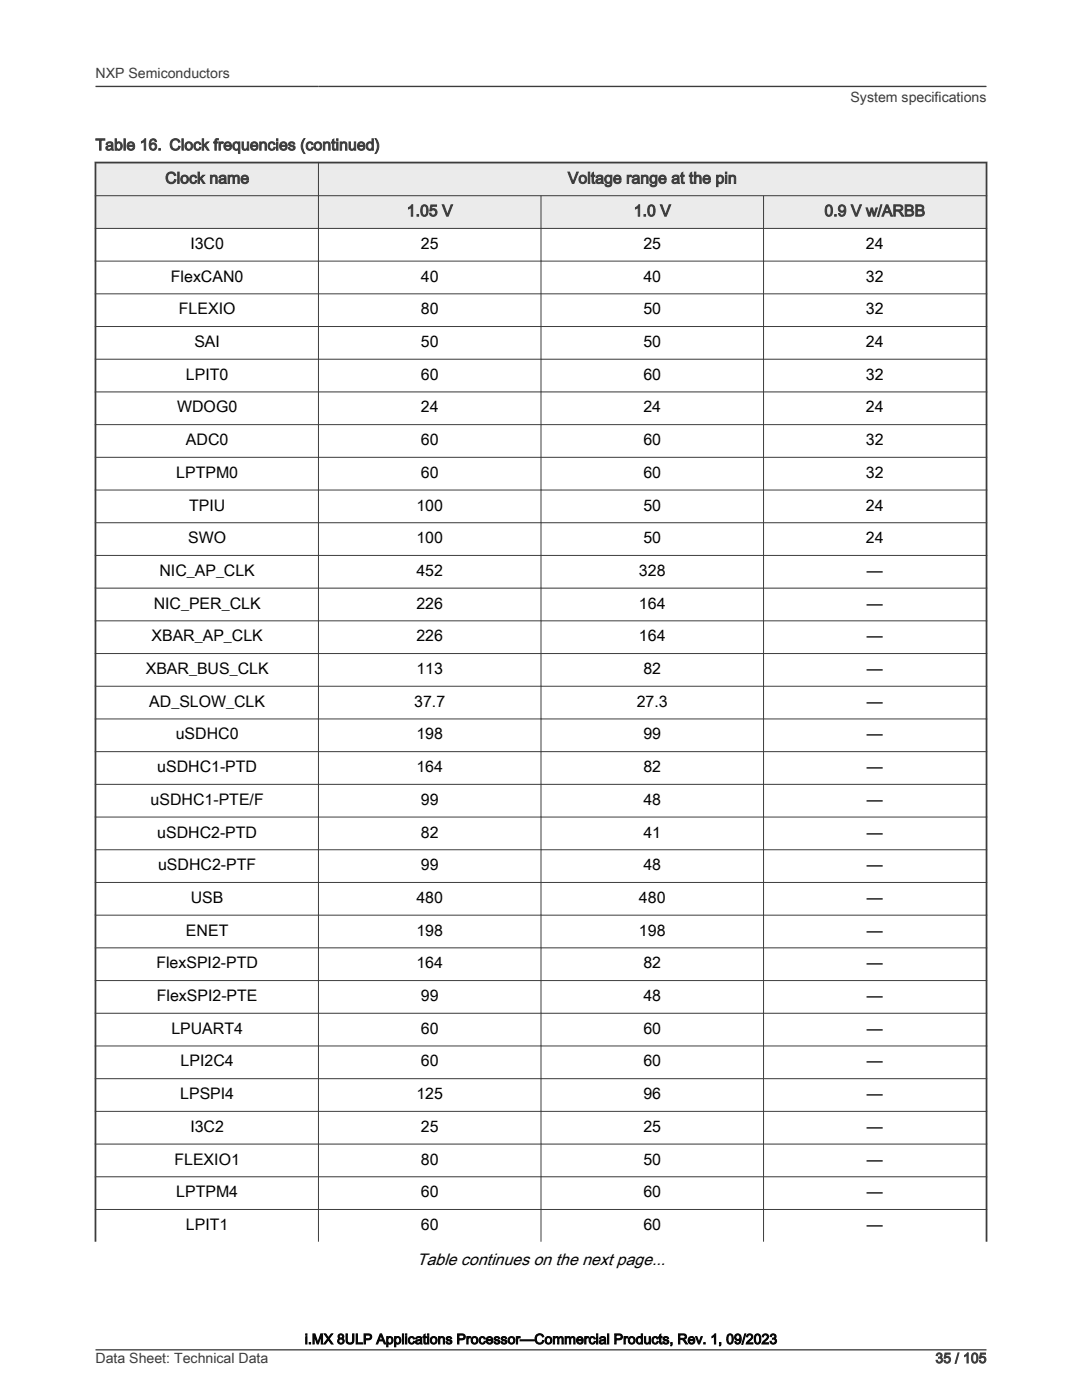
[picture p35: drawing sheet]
<svg xmlns="http://www.w3.org/2000/svg" width="216mm" height="279mm" viewBox="0 0 216 279" stroke-linecap="round" stroke-linejoin="round" font-family="sans-serif">
<defs><g id="words">
<text font-size="3.3" x="83.2" y="252.5">Table continues on the next page...</text>
<g font-size="3.2" fill="#3c3c3c">
<text x="19" y="30">Table 16. Clock frequencies (continued)</text>
<text x="33" y="36.6">Clock name</text>
<text x="113.3" y="36.6">Voltage range at the pin</text>
<text x="81.2" y="43.1">1.05 V</text>
<text x="126.4" y="43.1">1.0 V</text>
<text x="164.5" y="43.1">0.9 V w/ARBB</text>
</g>
<g font-size="3.2">
<text x="38" y="49.7">I3C0</text>
<text x="84" y="49.7">25</text>
<text x="128.4" y="49.7">25</text>
<text x="172.8" y="49.7">24</text>
<text x="34.1" y="56.2">FlexCAN0</text>
<text x="84" y="56.2">40</text>
<text x="128.4" y="56.2">40</text>
<text x="172.8" y="56.2">32</text>
<text x="35.7" y="62.7">FLEXIO</text>
<text x="84" y="62.7">80</text>
<text x="128.4" y="62.7">50</text>
<text x="172.8" y="62.7">32</text>
<text x="38.8" y="69.3">SAI</text>
<text x="84" y="69.3">50</text>
<text x="128.4" y="69.3">50</text>
<text x="172.8" y="69.3">24</text>
<text x="37.1" y="75.8">LPIT0</text>
<text x="84" y="75.8">60</text>
<text x="128.4" y="75.8">60</text>
<text x="172.8" y="75.8">32</text>
<text x="35.3" y="82.3">WDOG0</text>
<text x="84" y="82.3">24</text>
<text x="128.4" y="82.3">24</text>
<text x="172.8" y="82.3">24</text>
<text x="37.1" y="88.8">ADC0</text>
<text x="84" y="88.8">60</text>
<text x="128.4" y="88.8">60</text>
<text x="172.8" y="88.8">32</text>
<text x="35.2" y="95.4">LPTPM0</text>
<text x="84" y="95.4">60</text>
<text x="128.4" y="95.4">60</text>
<text x="172.8" y="95.4">32</text>
<text x="37.7" y="101.9">TPIU</text>
<text x="83.1" y="101.9">100</text>
<text x="128.4" y="101.9">50</text>
<text x="172.8" y="101.9">24</text>
<text x="37.5" y="108.4">SWO</text>
<text x="83.1" y="108.4">100</text>
<text x="128.4" y="108.4">50</text>
<text x="172.8" y="108.4">24</text>
<text x="31.8" y="114.9">NIC_AP_CLK</text>
<text x="83.1" y="114.9">452</text>
<text x="127.5" y="114.9">328</text>
<text x="173" y="114.9">—</text>
<text x="30.7" y="121.5">NIC_PER_CLK</text>
<text x="83.1" y="121.5">226</text>
<text x="127.5" y="121.5">164</text>
<text x="173" y="121.5">—</text>
<text x="30.2" y="128">XBAR_AP_CLK</text>
<text x="83.1" y="128">226</text>
<text x="127.5" y="128">164</text>
<text x="173" y="128">—</text>
<text x="29.1" y="134.5">XBAR_BUS_CLK</text>
<text x="83.1" y="134.5">113</text>
<text x="128.4" y="134.5">82</text>
<text x="173" y="134.5">—</text>
<text x="29.8" y="141">AD_SLOW_CLK</text>
<text x="82.7" y="141">37.7</text>
<text x="127.1" y="141">27.3</text>
<text x="173" y="141">—</text>
<text x="35.1" y="147.6">uSDHC0</text>
<text x="83.1" y="147.6">198</text>
<text x="128.4" y="147.6">99</text>
<text x="173" y="147.6">—</text>
<text x="31.4" y="154.1">uSDHC1-PTD</text>
<text x="83.1" y="154.1">164</text>
<text x="128.4" y="154.1">82</text>
<text x="173" y="154.1">—</text>
<text x="30" y="160.6">uSDHC1-PTE/F</text>
<text x="84" y="160.6">99</text>
<text x="128.4" y="160.6">48</text>
<text x="173" y="160.6">—</text>
<text x="31.4" y="167.1">uSDHC2-PTD</text>
<text x="84" y="167.1">82</text>
<text x="128.4" y="167.1">41</text>
<text x="173" y="167.1">—</text>
<text x="31.6" y="173.7">uSDHC2-PTF</text>
<text x="84" y="173.7">99</text>
<text x="128.4" y="173.7">48</text>
<text x="173" y="173.7">—</text>
<text x="38.1" y="180.2">USB</text>
<text x="83.1" y="180.2">480</text>
<text x="127.5" y="180.2">480</text>
<text x="173" y="180.2">—</text>
<text x="37.1" y="186.7">ENET</text>
<text x="83.1" y="186.7">198</text>
<text x="127.5" y="186.7">198</text>
<text x="173" y="186.7">—</text>
<text x="31.2" y="193.3">FlexSPI2-PTD</text>
<text x="83.1" y="193.3">164</text>
<text x="128.4" y="193.3">82</text>
<text x="173" y="193.3">—</text>
<text x="31.3" y="199.8">FlexSPI2-PTE</text>
<text x="84" y="199.8">99</text>
<text x="128.4" y="199.8">48</text>
<text x="173" y="199.8">—</text>
<text x="34.2" y="206.3">LPUART4</text>
<text x="84" y="206.3">60</text>
<text x="128.4" y="206.3">60</text>
<text x="173" y="206.3">—</text>
<text x="36" y="212.8">LPI2C4</text>
<text x="84" y="212.8">60</text>
<text x="128.4" y="212.8">60</text>
<text x="173" y="212.8">—</text>
<text x="36" y="219.4">LPSPI4</text>
<text x="83.1" y="219.4">125</text>
<text x="128.4" y="219.4">96</text>
<text x="173" y="219.4">—</text>
<text x="38" y="225.9">I3C2</text>
<text x="84" y="225.9">25</text>
<text x="128.4" y="225.9">25</text>
<text x="173" y="225.9">—</text>
<text x="34.8" y="232.4">FLEXIO1</text>
<text x="84" y="232.4">80</text>
<text x="128.4" y="232.4">50</text>
<text x="173" y="232.4">—</text>
<text x="35.2" y="238.9">LPTPM4</text>
<text x="84" y="238.9">60</text>
<text x="128.4" y="238.9">60</text>
<text x="173" y="238.9">—</text>
<text x="37.1" y="245.5">LPIT1</text>
<text x="84" y="245.5">60</text>
<text x="128.4" y="245.5">60</text>
<text x="173" y="245.5">—</text>
</g>
<g font-size="2.8" fill="#3c3c3c">
<text x="19" y="15.6">NXP Semiconductors</text>
<text x="169.7" y="20.4">System specifications</text>
<text x="19" y="272">Data Sheet: Technical Data</text>
<text x="186.7" y="272">35 / 105</text>
</g>
<text font-size="2.8" x="60.8" y="268.2">i.MX 8ULP Applications Processor—Commercial Products, Rev. 1, 09/2023</text>
</g></defs>
<g fill="#ebebeb">
<path d="M19 32.4h177.8v6.7h-177.8z" fill-rule="evenodd"/>
<path d="M19 39.1h177.8v6.5h-177.8z" fill-rule="evenodd"/>
</g>
<path d="M18.9 32.4h178.1M19 32.3v215.5M196.8 32.3v215.5" fill="none" stroke="#3c3c3c" stroke-width=".35"/>
<g fill="none" stroke="#3c3c3c" stroke-width=".2">
<path d="M18.9 39.1h178.1M63.5 32.3v215.5M107.9 39v208.8M152.4 39v208.8M18.9 45.6h178.1M18.9 52.1h178.1M18.9 58.6h178.1M18.9 65.2h178.1M18.9 71.7h178.1M18.9 78.2h178.1M18.9 84.7h178.1M18.9 91.3h178.1"/>
<path d="M18.9 97.8h178.1M18.9 104.3h178.1M18.9 110.8h178.1M18.9 117.4h178.1M18.9 123.9h178.1M18.9 130.4h178.1M18.9 137h178.1M18.9 143.5h178.1M18.9 150h178.1M18.9 156.5h178.1M18.9 163.1h178.1M18.9 169.6h178.1"/>
<path d="M18.9 176.1h178.1M18.9 182.6h178.1M18.9 189.2h178.1M18.9 195.7h178.1M18.9 202.2h178.1M18.9 208.7h178.1M18.9 215.3h178.1M18.9 221.8h178.1M18.9 228.3h178.1M18.9 234.9h178.1M18.9 241.4h178.1"/>
</g>
<path d="M19 17.3h177.8M19 269.4h177.8" fill="none" stroke="#3c3c3c" stroke-width=".26"/>
<use href="#words"/>
</svg>
